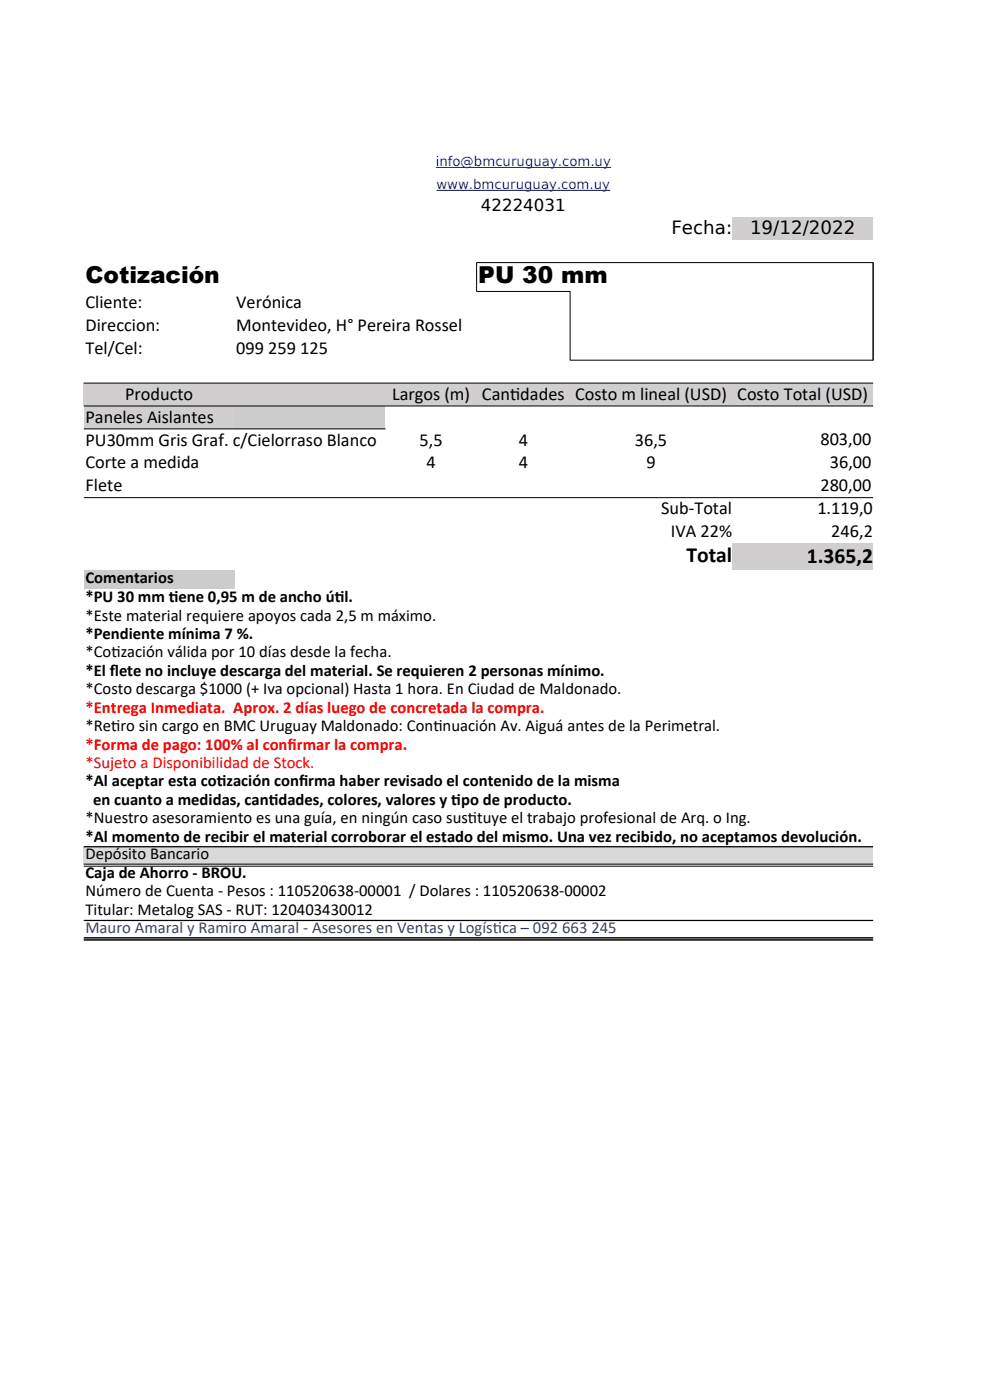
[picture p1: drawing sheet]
<svg xmlns="http://www.w3.org/2000/svg" width="210mm" height="297mm" viewBox="0 0 210 297" stroke-linecap="round" stroke-linejoin="round" font-family="sans-serif">
<defs><g id="words">
<g font-size="4.9">
<text x="18.1" y="60">Cotización</text>
<text x="101.5" y="60">PU 30 mm</text>
</g>
<g font-size="4.6">
<text x="145.6" y="119.3">Total</text>
<text x="171.1" y="119.5">1.365,2</text>
</g>
<g font-size="3.9">
<text x="142.4" y="49.6">Fecha:</text>
<text x="159.1" y="49.6">19/12/2022</text>
<text x="18.1" y="65.4">Cliente:</text>
<text x="50.1" y="65.4">Verónica</text>
<text x="18.1" y="70.2">Direccion:</text>
<text x="50.1" y="70.2">Montevideo, H° Pereira Rossel</text>
<text x="18.1" y="75.1">Tel/Cel:</text>
<text x="50.1" y="75.1">099 259 125</text>
<text x="18.1" y="89.7">Paneles Aislantes</text>
<text x="26.5" y="84.8">Producto</text>
<text x="83.2" y="84.8">Largos (m) Cant</text>
<text x="108.2" y="84.8">idades Costo m lineal (USD) Costo Total (USD)</text>
<text x="18.1" y="94.5">PU30mm Gris Graf. c/Cielorraso Blanco</text>
<text x="89" y="94.5">5,5</text>
<text x="110" y="94.5">4</text>
<text x="134.7" y="94.5">36,5</text>
<text x="174" y="94.4">803,00</text>
<text x="18.1" y="99.4">Corte a medida</text>
<text x="90.5" y="99.4">4</text>
<text x="110" y="99.4">4</text>
<text x="137.2" y="99.4">9</text>
<text x="176" y="99.3">36,00</text>
<text x="18.1" y="104.3">Flete</text>
<text x="174" y="104.3">280,00</text>
<text x="140.2" y="109">Sub-Total</text>
<text x="142.3" y="113.8">IVA 22%</text>
<text x="173.4" y="109.1">1.119,0</text>
<text x="176.4" y="114">246,2</text>
</g>
<g font-size="3.5">
<text x="102" y="44.8">42224031</text>
<text x="18.1" y="123.7">Comentarios</text>
<text x="18.1" y="127.7">*PU 30 mm t</text>
<text x="18.1" y="131.7">*Este material requiere apoyos cada 2,5 m máximo.</text>
<text x="35.8" y="127.7">iene 0,95 m de ancho út</text>
<text x="71" y="127.7">il.</text>
<text x="18.1" y="135.6">*Pendiente mínima 7 %.</text>
<text x="18.1" y="139.5">*Cot</text>
<text x="18.1" y="143.4">*El f</text>
<text x="23.3" y="143.4">lete no incluye descarga del material. Se requieren 2 personas mínimo.</text>
<text x="23.6" y="139.5">ización válida por 10 días desde la fecha.</text>
<text x="18.1" y="147.3">*Costo descarga $1000 (+ Iva opcional) Hasta 1 hora. En Ciudad de Maldonado.</text>
<text x="18.1" y="155.1">*Ret</text>
<text x="23.6" y="155.1">iro sin cargo en BMC Uruguay Maldonado: Cont</text>
<text x="91.9" y="155.1">inuación Av. Aiguá antes de la Perimetral.</text>
<text x="18.1" y="166.8">*Al aceptar esta cot</text>
<text x="46" y="166.8">ización conf</text>
<text x="63.4" y="166.8">irma haber revisado el contenido de la misma</text>
<text x="19.7" y="170.7">en cuanto a medidas, cant</text>
<text x="57" y="170.7">idades, colores, valores y t</text>
<text x="95.7" y="170.7">ipo de producto.</text>
<text x="18.1" y="174.7">*Nuestro asesoramiento es una guía, en ningún caso sust</text>
<text x="18.1" y="178.6">*Al momento de recibir el material corroborar el estado del mismo. Una vez recibido, no aceptamos devolución.</text>
<text x="99.3" y="174.7">ituye el trabajo profesional de Arq. o Ing.</text>
<text x="18.1" y="182.3">Depósito Bancario</text>
<text x="18.1" y="186.2">Caja de Ahorro - BROU.</text>
<text x="18.1" y="190.2">Número de Cuenta - Pesos : 110520638-00001 / Dolares : 110520638-00002</text>
<text x="18.1" y="194.1">Titular: Metalog SAS - RUT: 120403430012</text>
</g>
<g font-size="3.5" fill="#f00">
<text x="18.1" y="151.2">*Entrega Inmediata. Aprox. 2 días luego de concretada la compra.</text>
<text x="18.1" y="159">*Forma de pago: 100% al conf</text>
<text x="61" y="159">irmar la compra.</text>
<text x="18.1" y="162.9">*Sujeto a Disponibilidad de Stock.</text>
</g>
<g font-size="3.5" fill="#1f4e78">
<text x="18.1" y="197.9">Mauro Amaral y Ramiro Amaral - Asesores en Ventas y Logíst</text>
<text x="104.5" y="197.9">ica – 092 663 245</text>
</g>
<g font-size="2.8" fill="#00f">
<text x="92.4" y="35.2">info@bmcuruguay.com.uy</text>
<text x="92.6" y="40.1">www.bmcuruguay.com.uy</text>
</g>
</g></defs>
<g fill="#d0cece">
<path d="M155.3 46h29.9v4.8h-29.9z" fill-rule="evenodd"/>
<path d="M17.8 81.2h167.4v4.9h-167.4z" fill-rule="evenodd"/>
<path d="M17.8 86.1h32v4.9h-32z" fill-rule="evenodd"/>
</g>
<path d="M49.8 86.1h32v4.9h-32z" fill-rule="evenodd" fill="#ccc"/>
<path d="M155.3 115.3h29.9v5.7h-29.9z" fill-rule="evenodd" fill="#d0cece"/>
<path d="M17.8 121h32v3.9h-32z" fill-rule="evenodd" fill="#ccc"/>
<path d="M17.8 179.6h167.4v3.9h-167.4z" fill-rule="evenodd" fill="#d9d9d9"/>
<path d="M120.9 61.8v14.6h64.3v-20.7h-84.1v6.2l19.9-.1M17.8 81.3h167.4M17.8 86.1h167.4M17.8 91h64M17.8 105.6h167.4M17.8 183.3h167.4M17.8 183.8h167.4M17.8 199h167.4M17.8 199.4h167.4" fill="none" stroke="#000" stroke-width=".21"/>
<path d="M17.8 179.6h167.4M17.8 195.3h167.4" fill="none" stroke="#000" stroke-width=".26"/>
<path d="M92.4 35.5h37.3M92.6 40.4h36.9" fill="none" stroke="#00f" stroke-width=".21"/>
<use href="#words"/>
</svg>
